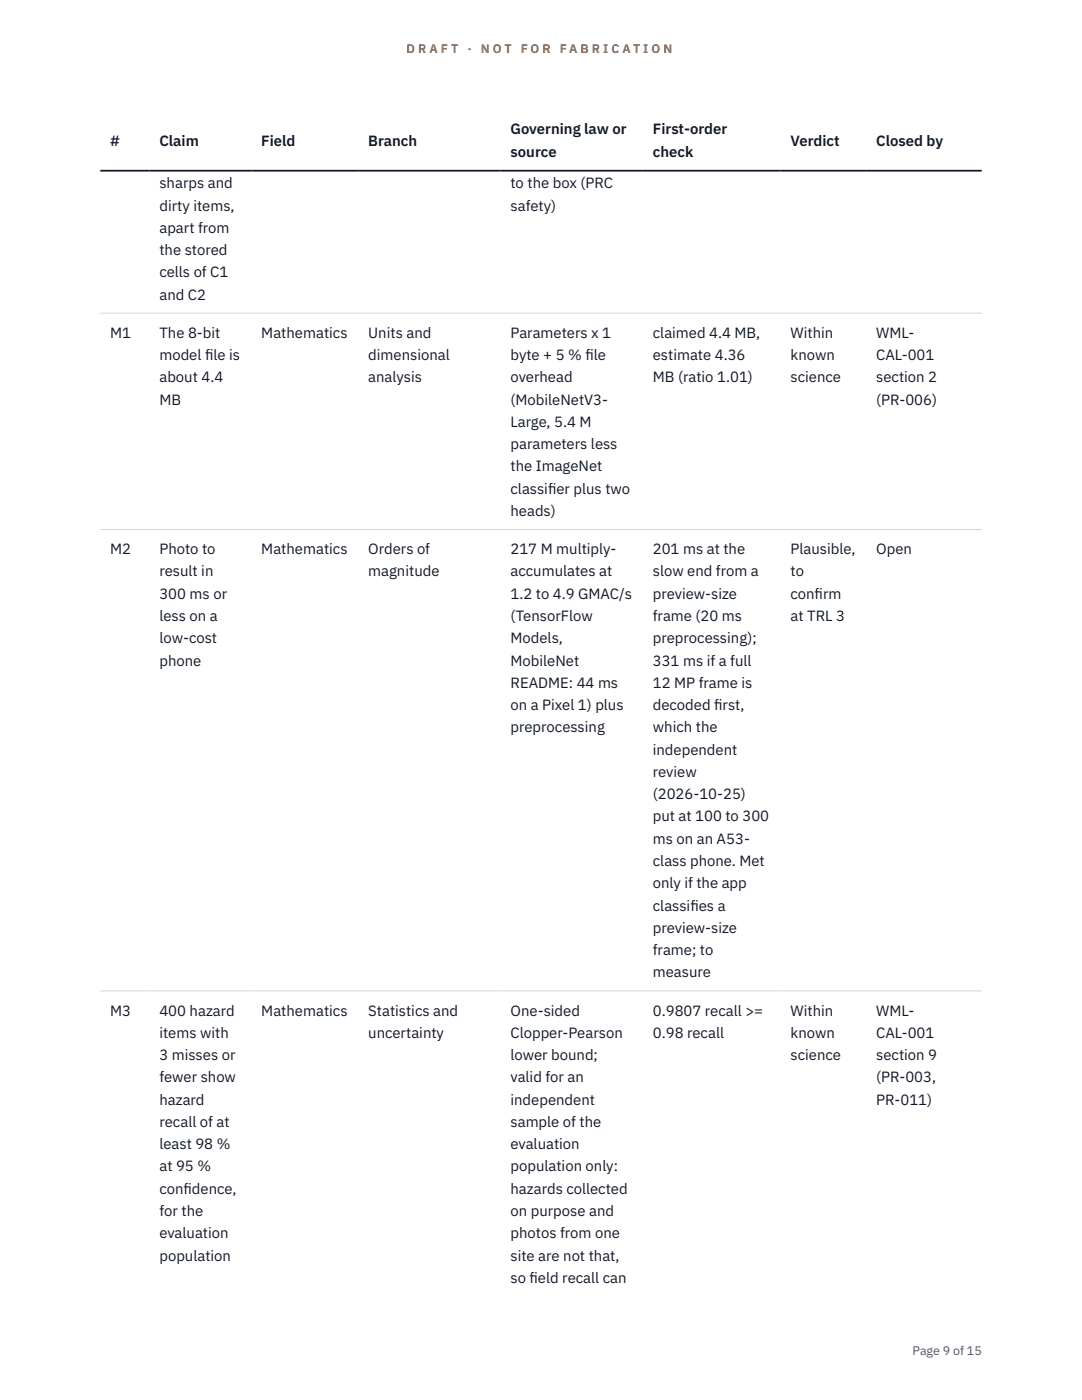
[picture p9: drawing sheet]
<svg xmlns="http://www.w3.org/2000/svg" width="216mm" height="279mm" viewBox="0 0 216 279" stroke-linecap="round" stroke-linejoin="round" font-family="sans-serif">
<defs><g id="words">
<g font-size="3" fill="#111827">
<text x="22" y="29.1">#</text>
<text x="31.8" y="29.1">Claim</text>
<text x="52.1" y="29.1">Field</text>
<text x="73.5" y="29.1">Branch</text>
<text x="101.9" y="26.8">Governing law or</text>
<text x="130.3" y="26.8">First-order</text>
<text x="157.7" y="29.1">Verdict</text>
<text x="174.8" y="29.1">Closed by</text>
<text x="101.9" y="31.3">source</text>
<text x="130.3" y="31.3">check</text>
<text x="31.8" y="37.6">sharps and</text>
<text x="101.9" y="37.6">to the box (PRC</text>
<text x="31.8" y="42">dirty items,</text>
<text x="31.8" y="46.5">apart from</text>
<text x="101.9" y="42">safety)</text>
<text x="31.8" y="50.9">the stored</text>
<text x="31.8" y="55.4">cells of C1</text>
<text x="31.8" y="59.8">and C2</text>
<text x="22" y="67.4">M1</text>
<text x="31.8" y="67.4">The 8-bit</text>
<text x="31.8" y="71.9">model f</text>
<text x="40.9" y="71.9">ile is</text>
<text x="52.1" y="67.4">Mathematics</text>
<text x="73.5" y="67.4">Units and</text>
<text x="73.5" y="71.9">dimensional</text>
<text x="101.9" y="67.4">Parameters x 1</text>
<text x="101.9" y="71.9">byte + 5 % f</text>
<text x="116.8" y="71.9">ile</text>
<text x="130.3" y="67.4">claimed 4.4 MB,</text>
<text x="130.3" y="71.9">estimate 4.36</text>
<text x="157.7" y="67.4">Within</text>
<text x="157.7" y="71.9">known</text>
<text x="174.8" y="67.4">WML-</text>
<text x="174.8" y="71.9">CAL-001</text>
<text x="31.8" y="76.3">about 4.4</text>
<text x="73.5" y="76.3">analysis</text>
<text x="101.9" y="76.3">overhead</text>
<text x="130.3" y="76.3">MB (ratio 1.01)</text>
<text x="157.7" y="76.3">science</text>
<text x="174.8" y="76.3">section 2</text>
<text x="31.8" y="80.8">MB</text>
<text x="101.9" y="80.8">(MobileNetV3-</text>
<text x="174.8" y="80.8">(PR-006)</text>
<text x="101.9" y="85.2">Large, 5.4 M</text>
<text x="101.9" y="89.6">parameters less</text>
<text x="101.9" y="94.1">the ImageNet</text>
<text x="101.9" y="98.5">classif</text>
<text x="109.4" y="98.5">ier plus two</text>
<text x="101.9" y="103">heads)</text>
<text x="22" y="110.6">M2</text>
<text x="31.8" y="110.6">Photo to</text>
<text x="52.1" y="110.6">Mathematics</text>
<text x="73.5" y="110.6">Orders of</text>
<text x="101.9" y="110.6">217 M multiply-</text>
<text x="130.3" y="110.6">201 ms at the</text>
<text x="157.7" y="110.6">Plausible,</text>
<text x="174.8" y="110.6">Open</text>
<text x="31.8" y="115">result in</text>
<text x="31.8" y="119.5">300 ms or</text>
<text x="73.5" y="115">magnitude</text>
<text x="101.9" y="115">accumulates at</text>
<text x="101.9" y="119.5">1.2 to 4.9 GMAC/s</text>
<text x="130.3" y="115">slow end from a</text>
<text x="130.3" y="119.5">preview-size</text>
<text x="157.7" y="115">to</text>
<text x="157.7" y="119.5">conf</text>
<text x="162.6" y="119.5">irm</text>
<text x="31.8" y="123.9">less on a</text>
<text x="101.9" y="123.9">(TensorFlow</text>
<text x="130.3" y="123.9">frame (20 ms</text>
<text x="157.7" y="123.9">at TRL 3</text>
<text x="31.8" y="128.4">low-cost</text>
<text x="101.9" y="128.4">Models,</text>
<text x="130.3" y="128.4">preprocessing);</text>
<text x="31.8" y="132.8">phone</text>
<text x="101.9" y="132.8">MobileNet</text>
<text x="101.9" y="137.3">README: 44 ms</text>
<text x="130.3" y="132.8">331 ms if a full</text>
<text x="130.3" y="137.3">12 MP frame is</text>
<text x="101.9" y="141.7">on a Pixel 1) plus</text>
<text x="130.3" y="141.7">decoded f</text>
<text x="142.5" y="141.7">irst,</text>
<text x="101.9" y="146.2">preprocessing</text>
<text x="130.3" y="146.2">which the</text>
<text x="130.3" y="150.6">independent</text>
<text x="130.3" y="155.1">review</text>
<text x="130.3" y="159.5">(2026-10-25)</text>
<text x="130.3" y="163.9">put at 100 to 300</text>
<text x="130.3" y="168.4">ms on an A53-</text>
<text x="130.3" y="172.8">class phone. Met</text>
<text x="130.3" y="177.3">only if the app</text>
<text x="130.3" y="181.7">classif</text>
<text x="137.8" y="181.7">ies a</text>
<text x="130.3" y="186.2">preview-size</text>
<text x="130.3" y="190.6">frame; to</text>
<text x="130.3" y="195.1">measure</text>
<text x="22" y="202.7">M3</text>
<text x="31.8" y="202.7">400 hazard</text>
<text x="52.1" y="202.7">Mathematics</text>
<text x="73.5" y="202.7">Statistics and</text>
<text x="101.9" y="202.7">One-sided</text>
<text x="130.3" y="202.7">0.9807 recall &gt;=</text>
<text x="157.7" y="202.7">Within</text>
<text x="174.8" y="202.7">WML-</text>
<text x="31.8" y="207.1">items with</text>
<text x="73.5" y="207.1">uncertainty</text>
<text x="101.9" y="207.1">Clopper-Pearson</text>
<text x="130.3" y="207.1">0.98 recall</text>
<text x="157.7" y="207.1">known</text>
<text x="174.8" y="207.1">CAL-001</text>
<text x="31.8" y="211.6">3 misses or</text>
<text x="101.9" y="211.6">lower bound;</text>
<text x="157.7" y="211.6">science</text>
<text x="174.8" y="211.6">section 9</text>
<text x="31.8" y="216">fewer show</text>
<text x="31.8" y="220.5">hazard</text>
<text x="101.9" y="216">valid for an</text>
<text x="101.9" y="220.5">independent</text>
<text x="174.8" y="216">(PR-003,</text>
<text x="174.8" y="220.5">PR-011)</text>
<text x="31.8" y="224.9">recall of at</text>
<text x="101.9" y="224.9">sample of the</text>
<text x="31.8" y="229.4">least 98 %</text>
<text x="31.8" y="233.8">at 95 %</text>
<text x="101.9" y="229.4">evaluation</text>
<text x="101.9" y="233.8">population only:</text>
<text x="31.8" y="238.2">conf</text>
<text x="36.6" y="238.2">idence,</text>
<text x="101.9" y="238.2">hazards collected</text>
<text x="31.8" y="242.7">for the</text>
<text x="101.9" y="242.7">on purpose and</text>
<text x="31.8" y="247.1">evaluation</text>
<text x="31.8" y="251.6">population</text>
<text x="101.9" y="247.1">photos from one</text>
<text x="101.9" y="251.6">site are not that,</text>
<text x="101.9" y="256">so f</text>
<text x="105.7" y="256">ield recall can</text>
</g>
<g font-size="2.5" fill="#b45309">
<text x="81.1" y="10.5">D R A F T</text>
<text x="93.3" y="10.5">·</text>
<text x="95.9" y="10.5">N O T</text>
<text x="103.9" y="10.5">F O R</text>
<text x="111.7" y="10.5">F A B R I C A T I O N</text>
</g>
<text font-size="2.5" fill="#4b5563" x="182.1" y="270.3">Page 9 of 15</text>
</g></defs>
<path d="M20 62.5h175.9M20 105.7h175.9M20 197.8h175.9" fill="none" stroke="#d1d5db" stroke-width=".2"/>
<path d="M20 34.1h175.9" fill="none" stroke="#111827" stroke-width=".35"/>
<use href="#words"/>
</svg>
